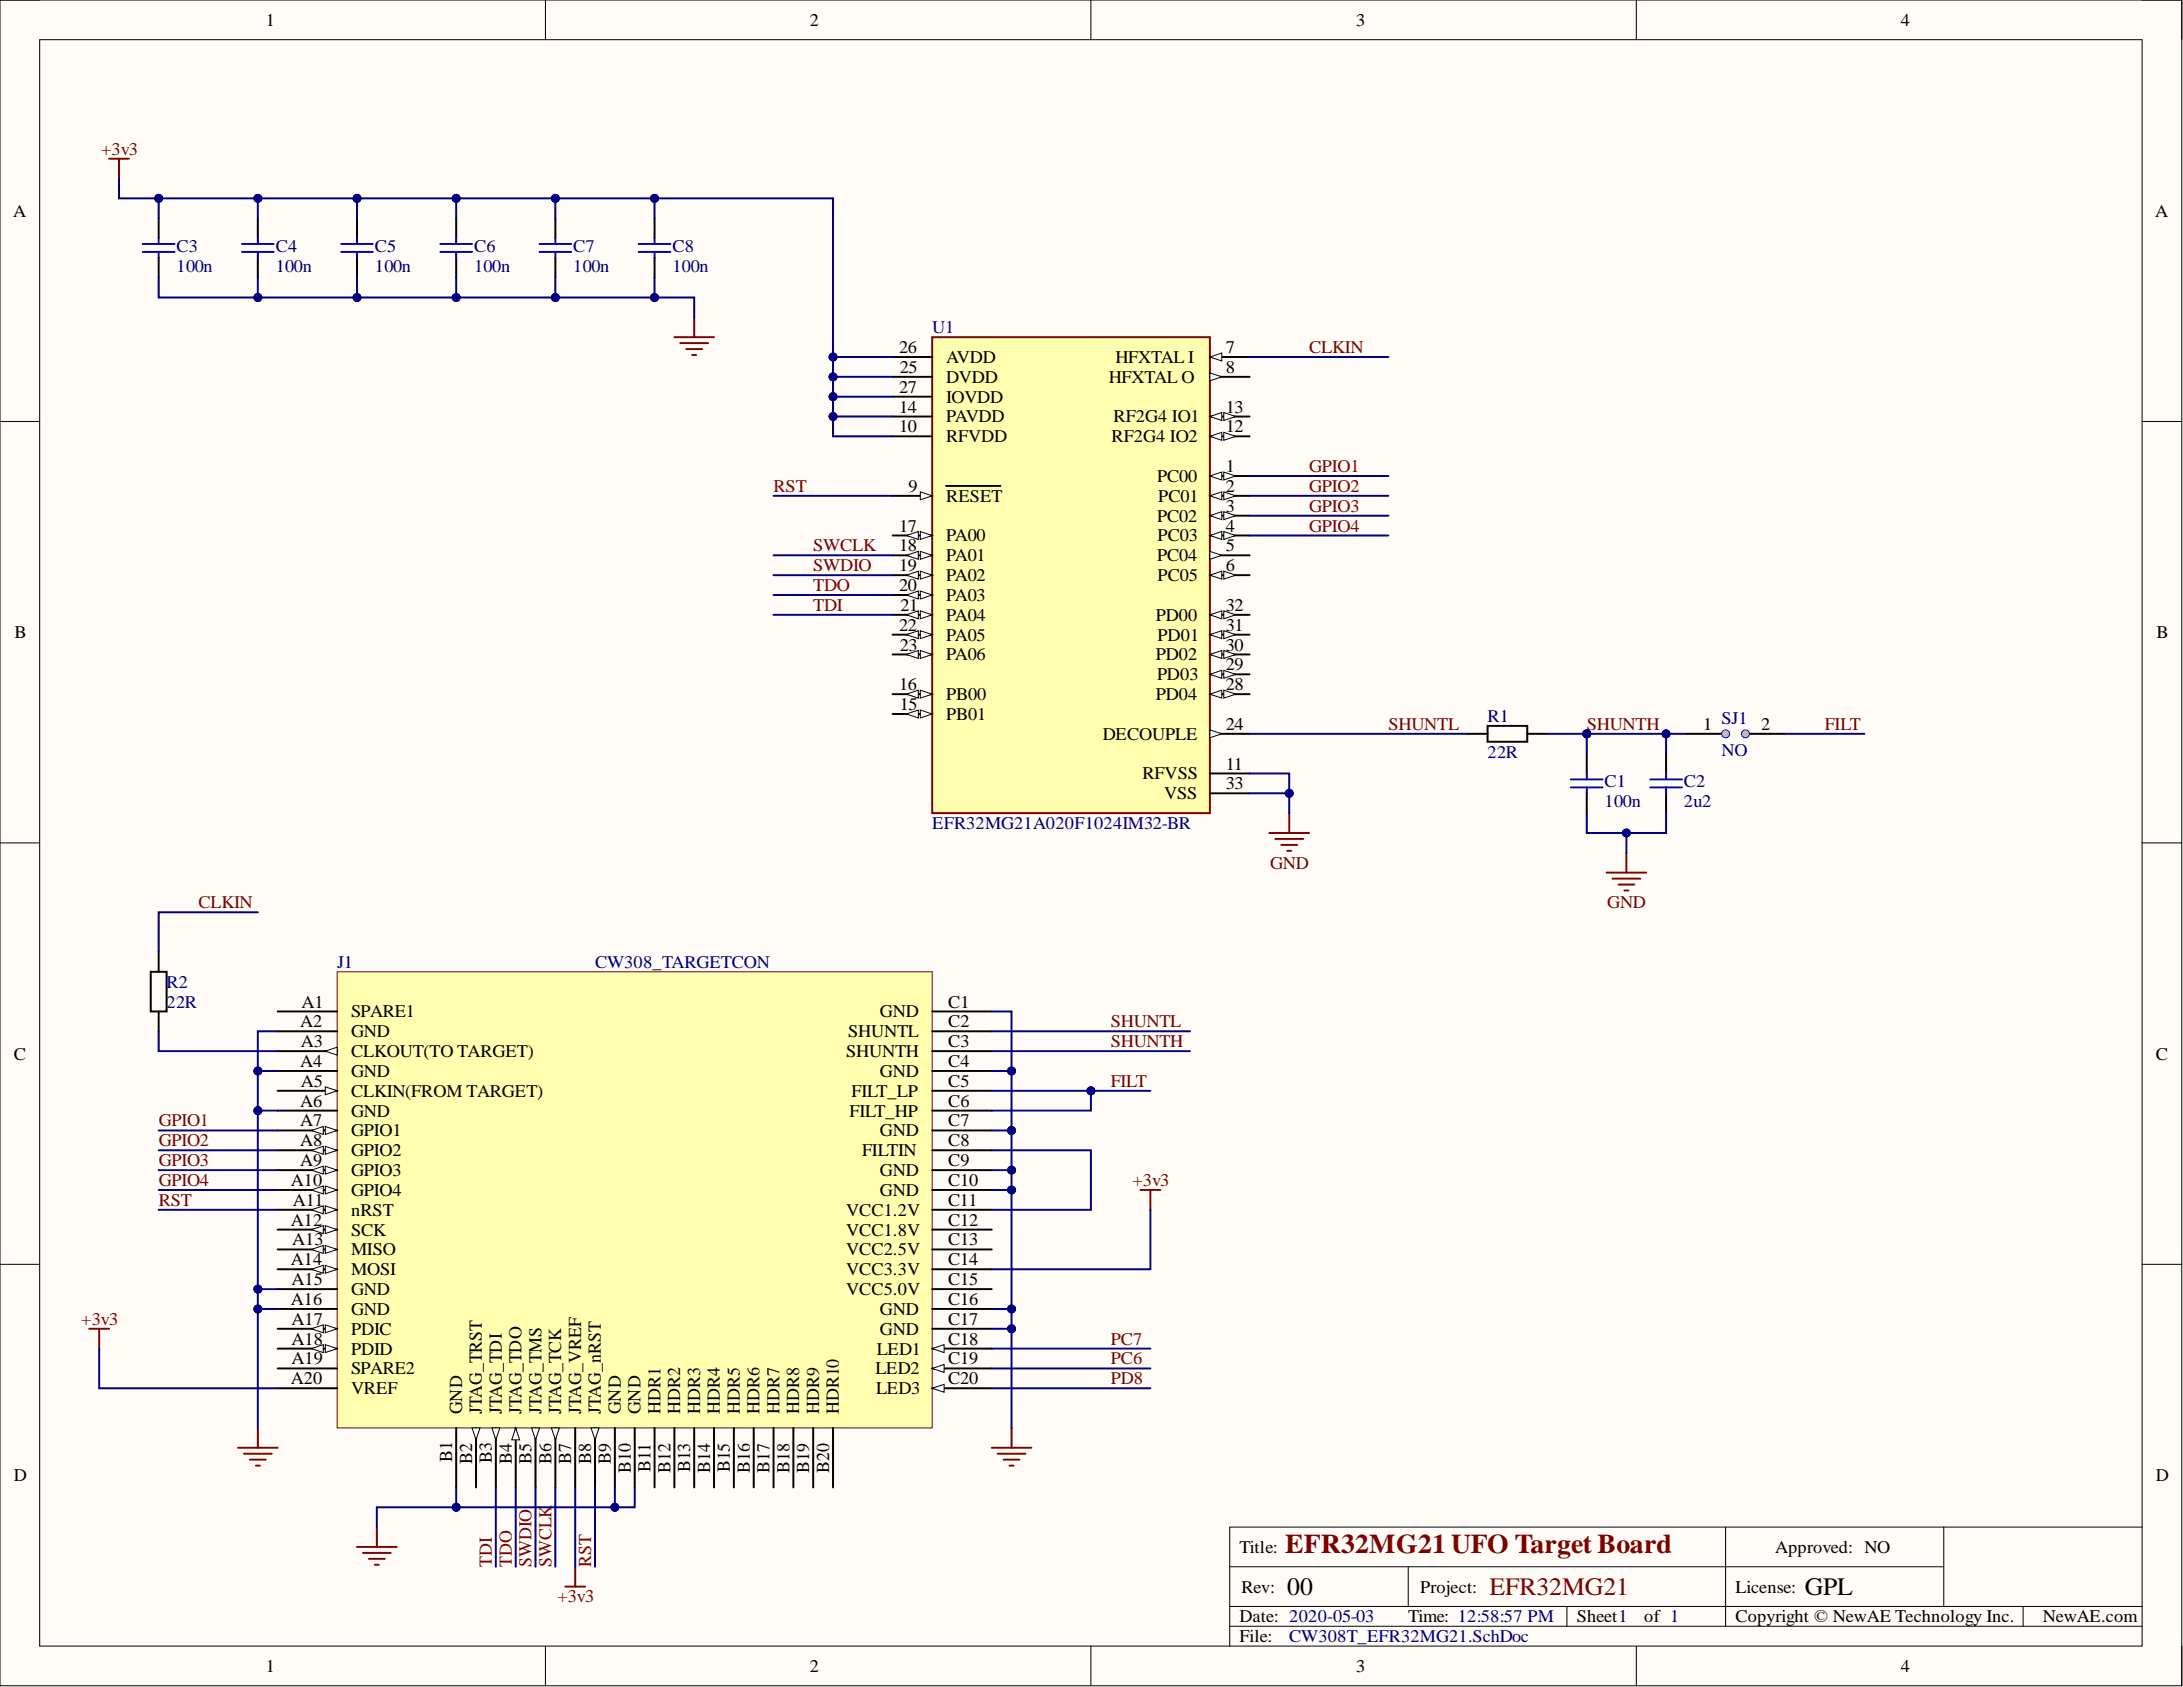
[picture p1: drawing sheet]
<svg xmlns="http://www.w3.org/2000/svg" width="279mm" height="216mm" viewBox="0 0 279 216" stroke-linecap="round" stroke-linejoin="round" font-family="sans-serif">
<defs><g id="words">
<text font-size="3.5" fill="#800000" x="164.5" y="198.7">EFR32MG21 UFO Target Board</text>
<g font-size="3.2">
<text x="164.8" y="204.2">00</text>
<text x="231" y="204.2">GPL</text>
</g>
<text font-size="3.2" fill="#800000" x="190.6" y="204.2">EFR32MG21</text>
<g font-size="2.3">
<text x="34" y="3.3">1</text>
<text x="103.7" y="3.3">2</text>
<text x="173.6" y="3.3">3</text>
<text x="243.3" y="3.3">4</text>
<text x="1.7" y="27.8">A</text>
<text x="275.9" y="27.8">A</text>
<text x="115.1" y="45.2">26</text>
<text x="115.2" y="47.7">25</text>
<text x="121.1" y="46.5">AVDD</text>
<text x="142.8" y="46.5">HFXTAL I</text>
<text x="156.9" y="45.2">7</text>
<text x="156.9" y="47.7">8</text>
<text x="115.1" y="50.3">27</text>
<text x="115.1" y="52.8">14</text>
<text x="121.1" y="49">DVDD</text>
<text x="121.1" y="51.5">IOVDD</text>
<text x="141.9" y="49">HFXTAL O</text>
<text x="156.9" y="52.8">13</text>
<text x="115.1" y="55.3">10</text>
<text x="121.1" y="54.1">PAVDD</text>
<text x="121.1" y="56.6">RFVDD</text>
<text x="142.2" y="56.6">RF2G4 IO2</text>
<text x="142.5" y="54.1">RF2G4 IO1</text>
<text x="156.9" y="55.3">12</text>
<text x="116.3" y="62.9">9</text>
<text x="121.1" y="64.2">RESET</text>
<text x="148.1" y="61.7">PC00</text>
<text x="148.3" y="64.2">PC01</text>
<text x="156.9" y="60.4">1</text>
<text x="156.9" y="62.9">2</text>
<text x="156.9" y="65.5">3</text>
<text x="115.1" y="68">17</text>
<text x="115.1" y="70.6">18</text>
<text x="121.1" y="69.3">PA00</text>
<text x="121.1" y="71.8">PA01</text>
<text x="148.1" y="66.8">PC02</text>
<text x="148.1" y="71.8">PC04</text>
<text x="148.2" y="69.3">PC03</text>
<text x="156.9" y="68">4</text>
<text x="156.9" y="70.6">5</text>
<text x="115.1" y="73.1">19</text>
<text x="115.1" y="75.6">20</text>
<text x="121.1" y="74.4">PA02</text>
<text x="121.1" y="76.9">PA03</text>
<text x="148.2" y="74.4">PC05</text>
<text x="156.9" y="73.1">6</text>
<text x="1.9" y="81.6">B</text>
<text x="115.1" y="80.7">22</text>
<text x="115.2" y="83.3">23</text>
<text x="115.3" y="78.2">21</text>
<text x="121.1" y="79.4">PA04</text>
<text x="121.1" y="82">PA05</text>
<text x="147.9" y="79.4">PD00</text>
<text x="148.2" y="82">PD01</text>
<text x="156.9" y="78.2">32</text>
<text x="156.9" y="80.7">31</text>
<text x="156.9" y="83.3">30</text>
<text x="276" y="81.6">B</text>
<text x="115.1" y="88.3">16</text>
<text x="121.1" y="89.6">PB00</text>
<text x="121.1" y="84.5">PA06</text>
<text x="147.9" y="84.5">PD02</text>
<text x="147.9" y="89.6">PD04</text>
<text x="148.1" y="87.1">PD03</text>
<text x="156.9" y="85.8">29</text>
<text x="156.9" y="88.3">28</text>
<text x="115.2" y="90.9">15</text>
<text x="121.1" y="92.1">PB01</text>
<text x="141.1" y="94.7">DECOUPLE</text>
<text x="156.9" y="93.4">24</text>
<text x="218" y="93.4">1</text>
<text x="225.4" y="93.4">2</text>
<text x="146.2" y="99.8">RFVSS</text>
<text x="156.9" y="98.5">11</text>
<text x="156.9" y="101">33</text>
<text x="149" y="102.3">VSS</text>
<text x="38.4" y="131.5">A2</text>
<text x="38.6" y="128.9">A1</text>
<text x="44.9" y="130.2">SPARE1</text>
<text x="112.6" y="130.2">GND</text>
<text x="121.3" y="128.9">C1</text>
<text x="121.3" y="131.5">C2</text>
<text x="1.8" y="135.6">C</text>
<text x="38.4" y="136.6">A4</text>
<text x="38.5" y="134">A3</text>
<text x="44.9" y="132.7">GND</text>
<text x="44.9" y="135.3">CLKOUT(TO TARGET)</text>
<text x="44.9" y="137.8">GND</text>
<text x="108.3" y="135.3">SHUNTH</text>
<text x="108.6" y="132.7">SHUNTL</text>
<text x="112.6" y="137.8">GND</text>
<text x="121.3" y="134">C3</text>
<text x="121.3" y="136.6">C4</text>
<text x="275.9" y="135.6">C</text>
<text x="38.4" y="141.6">A6</text>
<text x="38.5" y="139.1">A5</text>
<text x="44.9" y="140.4">CLKIN(FROM TARGET)</text>
<text x="44.9" y="142.9">GND</text>
<text x="108.7" y="142.9">FILT_HP</text>
<text x="109" y="140.4">FILT_LP</text>
<text x="121.3" y="139.1">C5</text>
<text x="121.3" y="141.6">C6</text>
<text x="38.4" y="144.2">A7</text>
<text x="38.4" y="146.7">A8</text>
<text x="38.4" y="149.2">A9</text>
<text x="44.9" y="145.4">GPIO1</text>
<text x="44.9" y="148">GPIO2</text>
<text x="110.3" y="148">FILTIN</text>
<text x="112.6" y="145.4">GND</text>
<text x="121.3" y="144.2">C7</text>
<text x="121.3" y="146.7">C8</text>
<text x="121.3" y="149.2">C9</text>
<text x="37.2" y="151.8">A10</text>
<text x="37.5" y="154.3">A11</text>
<text x="44.9" y="150.5">GPIO3</text>
<text x="44.9" y="153.1">GPIO4</text>
<text x="44.9" y="155.6">nRST</text>
<text x="108.3" y="155.6">VCC1.2V</text>
<text x="112.6" y="150.5">GND</text>
<text x="112.6" y="153.1">GND</text>
<text x="121.3" y="151.8">C10</text>
<text x="121.3" y="154.3">C11</text>
<text x="37.2" y="156.9">A12</text>
<text x="37.2" y="161.9">A14</text>
<text x="37.4" y="159.4">A13</text>
<text x="44.9" y="158.1">SCK</text>
<text x="44.9" y="160.7">MISO</text>
<text x="108.3" y="158.1">VCC1.8V</text>
<text x="108.3" y="160.7">VCC2.5V</text>
<text x="121.3" y="156.9">C12</text>
<text x="121.3" y="159.4">C13</text>
<text x="121.3" y="161.9">C14</text>
<text x="37.2" y="167">A16</text>
<text x="37.3" y="164.5">A15</text>
<text x="44.9" y="163.2">MOSI</text>
<text x="44.9" y="165.7">GND</text>
<text x="108.3" y="163.2">VCC3.3V</text>
<text x="108.3" y="165.7">VCC5.0V</text>
<text x="121.3" y="164.5">C15</text>
<text x="121.3" y="167">C16</text>
<text x="37.3" y="169.5">A17</text>
<text x="37.3" y="172.1">A18</text>
<text x="44.9" y="168.3">GND</text>
<text x="44.9" y="170.8">PDIC</text>
<text x="44.9" y="173.4">PDID</text>
<text x="112.2" y="173.4">LED1</text>
<text x="112.6" y="168.3">GND</text>
<text x="112.6" y="170.8">GND</text>
<text x="121.3" y="169.5">C17</text>
<text x="121.3" y="172.1">C18</text>
<text x="37.2" y="177.2">A20</text>
<text x="37.3" y="174.6">A19</text>
<text x="44.9" y="175.9">SPARE2</text>
<text x="44.9" y="178.4">VREF</text>
<text x="112" y="175.9">LED2</text>
<text x="112.1" y="178.4">LED3</text>
<text x="121.3" y="174.6">C19</text>
<text x="121.3" y="177.2">C20</text>
<text x="59.1" y="181" transform="rotate(-90 59.1 181)">GND</text>
<text x="61.7" y="181" transform="rotate(-90 61.7 181)">JTAG_TRST</text>
<text x="64.2" y="181" transform="rotate(-90 64.2 181)">JTAG_TDI</text>
<text x="66.8" y="181" transform="rotate(-90 66.8 181)">JTAG_TDO</text>
<text x="69.3" y="181" transform="rotate(-90 69.3 181)">JTAG_TMS</text>
<text x="71.8" y="181" transform="rotate(-90 71.8 181)">JTAG_TCK</text>
<text x="74.4" y="181" transform="rotate(-90 74.4 181)">JTAG_VREF</text>
<text x="76.9" y="181" transform="rotate(-90 76.9 181)">JTAG_nRST</text>
<text x="79.5" y="181" transform="rotate(-90 79.5 181)">GND</text>
<text x="82" y="181" transform="rotate(-90 82 181)">GND</text>
<text x="84.5" y="181" transform="rotate(-90 84.5 181)">HDR1</text>
<text x="87.1" y="181" transform="rotate(-90 87.1 181)">HDR2</text>
<text x="89.6" y="181" transform="rotate(-90 89.6 181)">HDR3</text>
<text x="92.2" y="181" transform="rotate(-90 92.2 181)">HDR4</text>
<text x="94.7" y="181" transform="rotate(-90 94.7 181)">HDR5</text>
<text x="97.2" y="181" transform="rotate(-90 97.2 181)">HDR6</text>
<text x="99.8" y="181" transform="rotate(-90 99.8 181)">HDR7</text>
<text x="102.3" y="181" transform="rotate(-90 102.3 181)">HDR8</text>
<text x="104.8" y="181" transform="rotate(-90 104.8 181)">HDR9</text>
<text x="107.4" y="181" transform="rotate(-90 107.4 181)">HDR10</text>
<text x="1.8" y="189.5">D</text>
<text x="57.9" y="187.1" transform="rotate(-90 57.9 187.1)">B1</text>
<text x="60.4" y="187.3" transform="rotate(-90 60.4 187.3)">B2</text>
<text x="63" y="187.2" transform="rotate(-90 63 187.2)">B3</text>
<text x="65.5" y="187.4" transform="rotate(-90 65.5 187.4)">B4</text>
<text x="68" y="187.3" transform="rotate(-90 68 187.3)">B5</text>
<text x="70.6" y="187.4" transform="rotate(-90 70.6 187.4)">B6</text>
<text x="73.1" y="187.3" transform="rotate(-90 73.1 187.3)">B7</text>
<text x="75.6" y="187.3" transform="rotate(-90 75.6 187.3)">B8</text>
<text x="78.2" y="187.3" transform="rotate(-90 78.2 187.3)">B9</text>
<text x="80.7" y="188.5" transform="rotate(-90 80.7 188.5)">B10</text>
<text x="83.3" y="188.3" transform="rotate(-90 83.3 188.3)">B11</text>
<text x="85.8" y="188.5" transform="rotate(-90 85.8 188.5)">B12</text>
<text x="88.3" y="188.4" transform="rotate(-90 88.3 188.4)">B13</text>
<text x="90.9" y="188.5" transform="rotate(-90 90.9 188.5)">B14</text>
<text x="93.4" y="188.4" transform="rotate(-90 93.4 188.4)">B15</text>
<text x="96" y="188.5" transform="rotate(-90 96 188.5)">B16</text>
<text x="98.5" y="188.5" transform="rotate(-90 98.5 188.5)">B17</text>
<text x="101" y="188.5" transform="rotate(-90 101 188.5)">B18</text>
<text x="103.6" y="188.5" transform="rotate(-90 103.6 188.5)">B19</text>
<text x="106.1" y="188.5" transform="rotate(-90 106.1 188.5)">B20</text>
<text x="275.9" y="189.5">D</text>
<text x="158.7" y="198.7">Title:</text>
<text x="158.9" y="203.8">Rev:</text>
<text x="181.8" y="203.8">Project:</text>
<text x="222.1" y="203.8">License:</text>
<text x="227.2" y="198.7">Approved: NO</text>
<text x="158.7" y="207.6">Date: 2020-05-03</text>
<text x="180.2" y="207.6">Time: 12:58:57 PM</text>
<text x="201.8" y="207.6">Sheet1</text>
<text x="210.4" y="207.6">of 1</text>
<text x="222.1" y="207.6">Copyright © NewAE Technology Inc.</text>
<text x="261.5" y="207.6">NewAE.com</text>
<text x="34" y="214">1</text>
<text x="103.7" y="214">2</text>
<text x="158.7" y="210.2">File:</text>
<text x="173.6" y="214">3</text>
<text x="243.3" y="214">4</text>
</g>
<g font-size="2.3" fill="#800000">
<text x="12.9" y="19.8">+3v3</text>
<text x="167.5" y="45.2">CLKIN</text>
<text x="99" y="62.9">RST</text>
<text x="167.5" y="60.4">GPIO1</text>
<text x="167.5" y="62.9">GPIO2</text>
<text x="167.5" y="65.5">GPIO3</text>
<text x="104.1" y="70.6">SWCLK</text>
<text x="167.5" y="68">GPIO4</text>
<text x="104.1" y="73.1">SWDIO</text>
<text x="104.1" y="75.6">TDO</text>
<text x="104.1" y="78.2">TDI</text>
<text x="177.7" y="93.4">SHUNTL</text>
<text x="203.1" y="93.4">SHUNTH</text>
<text x="233.5" y="93.4">FILT</text>
<text x="162.6" y="111.2">GND</text>
<text x="25.4" y="116.2">CLKIN</text>
<text x="205.7" y="116.2">GND</text>
<text x="142.2" y="131.5">SHUNTL</text>
<text x="142.2" y="134">SHUNTH</text>
<text x="142.2" y="139.1">FILT</text>
<text x="20.3" y="144.2">GPIO1</text>
<text x="20.3" y="146.7">GPIO2</text>
<text x="20.3" y="149.2">GPIO3</text>
<text x="20.3" y="151.8">GPIO4</text>
<text x="20.3" y="154.3">RST</text>
<text x="145" y="151.8">+3v3</text>
<text x="10.4" y="169.5">+3v3</text>
<text x="142.2" y="172.1">PC7</text>
<text x="142.2" y="177.2">PD8</text>
<text x="142.2" y="174.6">PC6</text>
<text x="63" y="200.5" transform="rotate(-90 63 200.5)">TDI</text>
<text x="65.5" y="200.5" transform="rotate(-90 65.5 200.5)">TDO</text>
<text x="68" y="200.5" transform="rotate(-90 68 200.5)">SWDIO</text>
<text x="70.6" y="200.5" transform="rotate(-90 70.6 200.5)">SWCLK</text>
<text x="75.6" y="200.5" transform="rotate(-90 75.6 200.5)">RST</text>
<text x="71.3" y="205.1">+3v3</text>
</g>
<g font-size="2.3" fill="#000080">
<text x="22.6" y="32.2">C3</text>
<text x="22.6" y="34.8">100n</text>
<text x="35.3" y="32.2">C4</text>
<text x="35.3" y="34.8">100n</text>
<text x="48" y="32.2">C5</text>
<text x="48" y="34.8">100n</text>
<text x="60.7" y="32.2">C6</text>
<text x="60.7" y="34.8">100n</text>
<text x="73.4" y="32.2">C7</text>
<text x="73.4" y="34.8">100n</text>
<text x="86.1" y="32.2">C8</text>
<text x="86.1" y="34.8">100n</text>
<text x="119.3" y="42.6">U1</text>
<text x="190.4" y="92.4">R1</text>
<text x="220.3" y="92.6">SJ1</text>
<text x="190.4" y="97">22R</text>
<text x="205.4" y="100.8">C1</text>
<text x="215.5" y="100.8">C2</text>
<text x="220.3" y="96.7">NO</text>
<text x="119.3" y="106.1">EFR32MG21A020F1024IM32-BR</text>
<text x="205.4" y="103.3">100n</text>
<text x="215.5" y="103.3">2u2</text>
<text x="43.2" y="123.9">J1</text>
<text x="76.2" y="123.9">CW308_TARGETCON</text>
<text x="21.3" y="126.4">R2</text>
<text x="21.3" y="128.9">22R</text>
<text x="165" y="210.2">CW308T_EFR32MG21.SchDoc</text>
</g>
</g></defs>
<path d="M0 0h279.2v215.7h-279.2z" fill-rule="evenodd" fill="#fffcf8"/>
<path d="M0 0h279.2v215.7h-279.2z" fill="none" stroke="#000" stroke-width=".13"/>
<path d="M5.1 5.1h269.1v205.6h-269.1z" fill-rule="evenodd" fill="#fffcf8"/>
<g fill="none" stroke="#000" stroke-width=".13">
<path d="M0 0h5.1M5.1 5.1h269.1v205.6h-269.1zM69.8 0v5.1M139.6 0v5.1M209.4 0v5.1M274.2 0h5v5.1M0 53.9h5.1M274.2 53.9h5M0 107.9h5.1M274.2 107.9h5M0 161.8h5.1M274.2 161.8h5"/>
<path d="M220.9 195.4v12.7M248.8 195.4v10.2M274.2 195.4h-116.8v15.3M69.8 210.7v5M139.6 210.7v5M157.4 200.5h91.4M157.4 208.1h116.8M157.4 205.6h116.8M180.2 200.5v5.1M200.5 205.6v2.5M209.4 210.7v5M258.9 205.6v2.5"/>
<path d="M279.2 210.7v5"/>
</g>
<path d="M187.9 93.9h2.5M190.4 92.9h5.1v2h-5.1zM195.5 93.9h2.5M203.1 96.5v2.5M213.2 96.5v2.5M203.1 101.5v2.6M213.2 101.5v2.6" fill="none" stroke="#000" stroke-width=".25"/>
<path d="M201.1 99.8h4M203.1 99v.8M211.2 99.8h4.1M213.2 99v.8M201.1 100.8h4M203.1 100.8v.7M211.2 100.8h4.1M213.2 100.8v.7" fill="none" stroke="#00f" stroke-width=".25"/>
<circle cx="203.1" cy="93.9" r=".51" fill="#000080"/>
<circle cx="203.1" cy="93.9" r=".51" fill="none" stroke="#000080" stroke-width=".13"/>
<path d="M205.6 111.7h5.1M206.4 112.4h3.5M207.1 113.2h2.1M207.9 114h.5M208.2 109.1v2.6" fill="none" stroke="#800000" stroke-width=".25"/>
<path d="M215.8 93.9h5.1M223.4 93.9h5.1" fill="none" stroke="#000" stroke-width=".25"/>
<circle cx="220.9" cy="93.9" r=".51" fill="#c0c0c0"/>
<circle cx="220.9" cy="93.9" r=".51" fill="none" stroke="#00f" stroke-width=".13"/>
<circle cx="223.4" cy="93.9" r=".51" fill="#c0c0c0"/>
<circle cx="223.4" cy="93.9" r=".51" fill="none" stroke="#00f" stroke-width=".13"/>
<path d="M43.2 124.4h76.1v58.3h-76.1z" fill-rule="evenodd" fill="#ffffb0"/>
<path d="M43.2 124.4h76.1v58.3h-76.1z" fill="none" stroke="#800000" stroke-width=".13"/>
<path d="M35.5 129.4h7.7M35.5 132h7.7M35.5 134.5h7.7" fill="none" stroke="#000" stroke-width=".25"/>
<path d="M41.6 134.5l1.6-.5v1z" fill="#f8fcff"/>
<path d="M41.6 134.5l1.6-.5v1z" fill="none" stroke="#000" stroke-width=".13"/>
<path d="M35.5 137.1h7.7M35.5 139.6h7.7" fill="none" stroke="#000" stroke-width=".25"/>
<path d="M41.6 139.1l1.6 .5-1.6 .5z" fill="#f8fcff"/>
<path d="M41.6 139.1l1.6 .5-1.6 .5z" fill="none" stroke="#000" stroke-width=".13"/>
<path d="M35.5 142.1h7.7M35.5 144.7h7.7" fill="none" stroke="#000" stroke-width=".25"/>
<path d="M41.6 144.2l1.6 .5-1.6 .5z" fill="#f8fcff"/>
<path d="M41.6 144.2l1.6 .5-1.6 .5z" fill="none" stroke="#000" stroke-width=".13"/>
<path d="M39.9 144.7l1.5-.5v1z" fill="#f8fcff"/>
<path d="M39.9 144.7l1.5-.5v1z" fill="none" stroke="#000" stroke-width=".13"/>
<path d="M35.5 147.2h7.7" fill="none" stroke="#000" stroke-width=".25"/>
<path d="M41.6 146.7l1.6 .5-1.6 .5z" fill="#f8fcff"/>
<path d="M41.6 146.7l1.6 .5-1.6 .5z" fill="none" stroke="#000" stroke-width=".13"/>
<path d="M39.9 147.2l1.5-.5v1z" fill="#f8fcff"/>
<path d="M39.9 147.2l1.5-.5v1z" fill="none" stroke="#000" stroke-width=".13"/>
<path d="M35.5 149.8h7.7" fill="none" stroke="#000" stroke-width=".25"/>
<path d="M41.6 149.2l1.6 .6-1.6 .5z" fill="#f8fcff"/>
<path d="M41.6 149.2l1.6 .6-1.6 .5z" fill="none" stroke="#000" stroke-width=".13"/>
<path d="M39.9 149.8l1.5-.6v1.1z" fill="#f8fcff"/>
<path d="M39.9 149.8l1.5-.6v1.1z" fill="none" stroke="#000" stroke-width=".13"/>
<path d="M35.5 152.3h7.7" fill="none" stroke="#000" stroke-width=".25"/>
<path d="M41.6 151.8l1.6 .5-1.6 .5z" fill="#f8fcff"/>
<path d="M41.6 151.8l1.6 .5-1.6 .5z" fill="none" stroke="#000" stroke-width=".13"/>
<path d="M39.9 152.3l1.5-.5v1z" fill="#f8fcff"/>
<path d="M39.9 152.3l1.5-.5v1z" fill="none" stroke="#000" stroke-width=".13"/>
<path d="M35.5 154.8h7.7" fill="none" stroke="#000" stroke-width=".25"/>
<path d="M41.6 154.3l1.6 .5-1.6 .5z" fill="#f8fcff"/>
<path d="M41.6 154.3l1.6 .5-1.6 .5z" fill="none" stroke="#000" stroke-width=".13"/>
<path d="M39.9 154.8l1.5-.5v1z" fill="#f8fcff"/>
<path d="M39.9 154.8l1.5-.5v1z" fill="none" stroke="#000" stroke-width=".13"/>
<path d="M35.5 157.4h7.7" fill="none" stroke="#000" stroke-width=".25"/>
<path d="M41.6 156.9l1.6 .5-1.6 .5z" fill="#f8fcff"/>
<path d="M41.6 156.9l1.6 .5-1.6 .5z" fill="none" stroke="#000" stroke-width=".13"/>
<path d="M39.9 157.4l1.5-.5v1z" fill="#f8fcff"/>
<path d="M39.9 157.4l1.5-.5v1z" fill="none" stroke="#000" stroke-width=".13"/>
<path d="M35.5 159.9h7.7" fill="none" stroke="#000" stroke-width=".25"/>
<path d="M41.6 159.4l1.6 .5-1.6 .5z" fill="#f8fcff"/>
<path d="M41.6 159.4l1.6 .5-1.6 .5z" fill="none" stroke="#000" stroke-width=".13"/>
<path d="M39.9 159.9l1.5-.5v1z" fill="#f8fcff"/>
<path d="M39.9 159.9l1.5-.5v1z" fill="none" stroke="#000" stroke-width=".13"/>
<path d="M35.5 162.4h7.7" fill="none" stroke="#000" stroke-width=".25"/>
<path d="M41.6 161.9l1.6 .5-1.6 .5z" fill="#f8fcff"/>
<path d="M41.6 161.9l1.6 .5-1.6 .5z" fill="none" stroke="#000" stroke-width=".13"/>
<path d="M39.9 162.4l1.5-.5v1z" fill="#f8fcff"/>
<path d="M39.9 162.4l1.5-.5v1z" fill="none" stroke="#000" stroke-width=".13"/>
<path d="M35.5 165h7.7M35.5 167.5h7.7M35.5 170.1h7.7" fill="none" stroke="#000" stroke-width=".25"/>
<path d="M41.6 169.5l1.6 .6-1.6 .5z" fill="#f8fcff"/>
<path d="M41.6 169.5l1.6 .6-1.6 .5z" fill="none" stroke="#000" stroke-width=".13"/>
<path d="M39.9 170.1l1.5-.6v1.1z" fill="#f8fcff"/>
<path d="M39.9 170.1l1.5-.6v1.1z" fill="none" stroke="#000" stroke-width=".13"/>
<path d="M35.5 172.6h7.7" fill="none" stroke="#000" stroke-width=".25"/>
<path d="M41.6 172.1l1.6 .5-1.6 .5z" fill="#f8fcff"/>
<path d="M41.6 172.1l1.6 .5-1.6 .5z" fill="none" stroke="#000" stroke-width=".13"/>
<path d="M39.9 172.6l1.5-.5v1z" fill="#f8fcff"/>
<path d="M39.9 172.6l1.5-.5v1z" fill="none" stroke="#000" stroke-width=".13"/>
<path d="M35.5 175.1h7.7M35.5 177.7h7.7M58.4 182.7v7.7M60.9 182.7v7.7" fill="none" stroke="#000" stroke-width=".25"/>
<path d="M60.4 182.7h1l-.5 1.6z" fill="#f8fcff"/>
<path d="M60.4 182.7h1l-.5 1.6z" fill="none" stroke="#000" stroke-width=".13"/>
<path d="M63.5 182.7v7.7" fill="none" stroke="#000" stroke-width=".25"/>
<path d="M63 182.7h1l-.5 1.6z" fill="#f8fcff"/>
<path d="M63 182.7h1l-.5 1.6z" fill="none" stroke="#000" stroke-width=".13"/>
<path d="M66 182.7v7.7" fill="none" stroke="#000" stroke-width=".25"/>
<path d="M66 182.7l.5 1.6h-1z" fill="#f8fcff"/>
<path d="M66 182.7l.5 1.6h-1z" fill="none" stroke="#000" stroke-width=".13"/>
<path d="M68.5 182.7v7.7" fill="none" stroke="#000" stroke-width=".25"/>
<path d="M68 182.7h1l-.5 1.6z" fill="#f8fcff"/>
<path d="M68 182.7h1l-.5 1.6z" fill="none" stroke="#000" stroke-width=".13"/>
<path d="M71.1 182.7v7.7" fill="none" stroke="#000" stroke-width=".25"/>
<path d="M70.6 182.7h1l-.5 1.6z" fill="#f8fcff"/>
<path d="M70.6 182.7h1l-.5 1.6z" fill="none" stroke="#000" stroke-width=".13"/>
<path d="M73.6 182.7v7.7M76.2 182.7v7.7" fill="none" stroke="#000" stroke-width=".25"/>
<path d="M75.6 182.7h1.1l-.5 1.6z" fill="#f8fcff"/>
<path d="M75.6 182.7h1.1l-.5 1.6z" fill="none" stroke="#000" stroke-width=".13"/>
<g fill="none" stroke="#000" stroke-width=".25">
<path d="M119.3 129.4h7.6M119.3 132h7.6M119.3 134.5h7.6M119.3 137.1h7.6M119.3 139.6h7.6M119.3 142.1h7.6M119.3 144.7h7.6M119.3 147.2h7.6M119.3 149.8h7.6M119.3 152.3h7.6M119.3 154.8h7.6M119.3 157.4h7.6"/>
<path d="M119.3 159.9h7.6M119.3 162.4h7.6M119.3 165h7.6M119.3 167.5h7.6M119.3 170.1h7.6M119.3 172.6h7.6M78.7 182.7v7.7M81.2 182.7v7.7M83.8 182.7v7.7M86.3 182.7v7.7M88.9 182.7v7.7M91.4 182.7v7.7"/>
<path d="M93.9 182.7v7.7M96.5 182.7v7.7M99 182.7v7.7M101.5 182.7v7.7M104.1 182.7v7.7M106.6 182.7v7.7"/>
</g>
<path d="M119.3 172.6l1.5-.5v1z" fill="#f8fcff"/>
<path d="M119.3 172.6l1.5-.5v1z" fill="none" stroke="#000" stroke-width=".13"/>
<path d="M119.3 175.1h7.6" fill="none" stroke="#000" stroke-width=".25"/>
<path d="M119.3 175.1l1.5-.5v1z" fill="#f8fcff"/>
<path d="M119.3 175.1l1.5-.5v1z" fill="none" stroke="#000" stroke-width=".13"/>
<path d="M119.3 177.7h7.6" fill="none" stroke="#000" stroke-width=".25"/>
<path d="M119.3 177.7l1.5-.5v1z" fill="#f8fcff"/>
<path d="M119.3 177.7l1.5-.5v1z" fill="none" stroke="#000" stroke-width=".13"/>
<g fill="none" stroke="#800000" stroke-width=".25">
<path d="M14 20.3h2.5M15.2 20.3v2.5M86.3 43.2h5.1M87.1 43.9h3.5M87.8 44.7h2.1M88.6 45.4h.5M88.9 40.6v2.6M146 152.3h2.5M147.2 152.3v2.5M11.4 170.1h2.6M12.7 170.1v2.5M30.5 185.3h5"/>
<path d="M31.2 186h3.6M32 186.8h2M32.7 187.6h.6M33 182.7v2.6M45.7 198h5.1M46.5 198.7h3.5M47.2 199.5h2M48.2 195.4v2.6M126.9 185.3h5.1M127.7 186h3.5M128.5 186.8h2M129.2 187.6h.5"/>
<path d="M129.5 182.7v2.6M48 200.3h.5M72.3 203.1h2.6M73.6 200.5v2.6"/>
</g>
<g fill="none" stroke="#000" stroke-width=".25">
<path d="M20.3 27.9v2.6M20.3 33v2.5M33 27.9v2.6M33 33v2.5M45.7 27.9v2.6M45.7 33v2.5M58.4 27.9v2.6M58.4 33v2.5M71.1 27.9v2.6M71.1 33v2.5M83.8 27.9v2.6M83.8 33v2.5"/>
<path d="M19.3 124.4h2v5h-2zM20.3 121.8v2.6M20.3 129.4v2.6"/>
</g>
<g fill="none" stroke="#00f" stroke-width=".25">
<path d="M18.3 32.2h4M18.3 31.2h4M20.3 30.5v.7M20.3 32.2v.8M31 32.2h4M31 31.2h4M33 30.5v.7M33 32.2v.8M43.7 32.2h4M43.7 31.2h4M45.7 30.5v.7M45.7 32.2v.8"/>
<path d="M56.4 32.2h4M56.4 31.2h4M58.4 30.5v.7M58.4 32.2v.8M69 32.2h4.1M69 31.2h4.1M71.1 30.5v.7M71.1 32.2v.8M81.7 32.2h4.1M81.7 31.2h4.1M83.8 30.5v.7M83.8 32.2v.8"/>
</g>
<path d="M119.3 43.2h35.6v60.9h-35.6z" fill-rule="evenodd" fill="#ffffb0"/>
<path d="M119.3 43.2h35.6v60.9h-35.6z" fill="none" stroke="#800000" stroke-width=".25"/>
<path d="M114.2 45.7h5.1M114.2 48.2h5.1M114.2 50.8h5.1M114.2 53.3h5.1M114.2 55.8h5.1M154.9 60.9h5" fill="none" stroke="#000" stroke-width=".25"/>
<path d="M154.9 60.9l1.5-.5v1z" fill="#f8fcff"/>
<path d="M154.9 60.9l1.5-.5v1z" fill="none" stroke="#000" stroke-width=".13"/>
<path d="M156.6 60.4l1.6 .5-1.6 .5z" fill="#f8fcff"/>
<path d="M156.6 60.4l1.6 .5-1.6 .5z" fill="none" stroke="#000" stroke-width=".13"/>
<path d="M154.9 63.5h5" fill="none" stroke="#000" stroke-width=".25"/>
<path d="M154.9 63.5l1.5-.6v1.1z" fill="#f8fcff"/>
<path d="M154.9 63.5l1.5-.6v1.1z" fill="none" stroke="#000" stroke-width=".13"/>
<path d="M156.6 62.9l1.6 .6-1.6 .5z" fill="#f8fcff"/>
<path d="M156.6 62.9l1.6 .6-1.6 .5z" fill="none" stroke="#000" stroke-width=".13"/>
<path d="M154.9 66h5" fill="none" stroke="#000" stroke-width=".25"/>
<path d="M154.9 66l1.5-.5v1z" fill="#f8fcff"/>
<path d="M154.9 66l1.5-.5v1z" fill="none" stroke="#000" stroke-width=".13"/>
<path d="M156.6 65.5l1.6 .5-1.6 .5z" fill="#f8fcff"/>
<path d="M156.6 65.5l1.6 .5-1.6 .5z" fill="none" stroke="#000" stroke-width=".13"/>
<path d="M154.9 68.5h5" fill="none" stroke="#000" stroke-width=".25"/>
<path d="M154.9 68.5l1.5-.5v1z" fill="#f8fcff"/>
<path d="M154.9 68.5l1.5-.5v1z" fill="none" stroke="#000" stroke-width=".13"/>
<path d="M156.6 68l1.6 .5-1.6 .5z" fill="#f8fcff"/>
<path d="M156.6 68l1.6 .5-1.6 .5z" fill="none" stroke="#000" stroke-width=".13"/>
<path d="M154.9 71.1h5" fill="none" stroke="#000" stroke-width=".25"/>
<path d="M154.9 70.6l1.5 .5-1.5 .5z" fill="#f8fcff"/>
<path d="M154.9 70.6l1.5 .5-1.5 .5z" fill="none" stroke="#000" stroke-width=".13"/>
<path d="M154.9 73.6h5" fill="none" stroke="#000" stroke-width=".25"/>
<path d="M154.9 73.6l1.5-.5v1z" fill="#f8fcff"/>
<path d="M154.9 73.6l1.5-.5v1z" fill="none" stroke="#000" stroke-width=".13"/>
<path d="M156.6 73.1l1.6 .5-1.6 .5z" fill="#f8fcff"/>
<path d="M156.6 73.1l1.6 .5-1.6 .5z" fill="none" stroke="#000" stroke-width=".13"/>
<path d="M154.9 45.7h5" fill="none" stroke="#000" stroke-width=".25"/>
<path d="M154.9 45.7l1.5-.5v1z" fill="#f8fcff"/>
<path d="M154.9 45.7l1.5-.5v1z" fill="none" stroke="#000" stroke-width=".13"/>
<path d="M154.9 48.2h5" fill="none" stroke="#000" stroke-width=".25"/>
<path d="M154.9 47.7l1.5 .5-1.5 .5z" fill="#f8fcff"/>
<path d="M154.9 47.7l1.5 .5-1.5 .5z" fill="none" stroke="#000" stroke-width=".13"/>
<path d="M154.9 53.3h5" fill="none" stroke="#000" stroke-width=".25"/>
<path d="M154.9 53.3l1.5-.5v1z" fill="#f8fcff"/>
<path d="M154.9 53.3l1.5-.5v1z" fill="none" stroke="#000" stroke-width=".13"/>
<path d="M156.6 52.8l1.6 .5-1.6 .5z" fill="#f8fcff"/>
<path d="M156.6 52.8l1.6 .5-1.6 .5z" fill="none" stroke="#000" stroke-width=".13"/>
<path d="M154.9 55.8h5" fill="none" stroke="#000" stroke-width=".25"/>
<path d="M154.9 55.8l1.5-.5v1z" fill="#f8fcff"/>
<path d="M154.9 55.8l1.5-.5v1z" fill="none" stroke="#000" stroke-width=".13"/>
<path d="M156.6 55.3l1.6 .5-1.6 .5z" fill="#f8fcff"/>
<path d="M156.6 55.3l1.6 .5-1.6 .5z" fill="none" stroke="#000" stroke-width=".13"/>
<path d="M114.2 88.8h5.1" fill="none" stroke="#000" stroke-width=".25"/>
<path d="M117.8 88.3l1.5 .5-1.5 .5z" fill="#f8fcff"/>
<path d="M117.8 88.3l1.5 .5-1.5 .5z" fill="none" stroke="#000" stroke-width=".13"/>
<path d="M116 88.8l1.5-.5v1z" fill="#f8fcff"/>
<path d="M116 88.8l1.5-.5v1z" fill="none" stroke="#000" stroke-width=".13"/>
<path d="M114.2 91.4h5.1" fill="none" stroke="#000" stroke-width=".25"/>
<path d="M117.8 90.9l1.5 .5-1.5 .5z" fill="#f8fcff"/>
<path d="M117.8 90.9l1.5 .5-1.5 .5z" fill="none" stroke="#000" stroke-width=".13"/>
<path d="M116 91.4l1.5-.5v1z" fill="#f8fcff"/>
<path d="M116 91.4l1.5-.5v1z" fill="none" stroke="#000" stroke-width=".13"/>
<path d="M114.2 63.5h5.1" fill="none" stroke="#000" stroke-width=".25"/>
<path d="M117.8 62.9l1.5 .6-1.5 .5z" fill="#f8fcff"/>
<path d="M117.8 62.9l1.5 .6-1.5 .5z" fill="none" stroke="#000" stroke-width=".13"/>
<path d="M121.1 62.2h6.9M154.9 93.9h5" fill="none" stroke="#000" stroke-width=".25"/>
<path d="M154.9 93.4l1.5 .5-1.5 .5z" fill="#f8fcff"/>
<path d="M154.9 93.4l1.5 .5-1.5 .5z" fill="none" stroke="#000" stroke-width=".13"/>
<path d="M114.2 68.5h5.1" fill="none" stroke="#000" stroke-width=".25"/>
<path d="M117.8 68l1.5 .5-1.5 .5z" fill="#f8fcff"/>
<path d="M117.8 68l1.5 .5-1.5 .5z" fill="none" stroke="#000" stroke-width=".13"/>
<path d="M116 68.5l1.5-.5v1z" fill="#f8fcff"/>
<path d="M116 68.5l1.5-.5v1z" fill="none" stroke="#000" stroke-width=".13"/>
<path d="M114.2 71.1h5.1" fill="none" stroke="#000" stroke-width=".25"/>
<path d="M117.8 70.6l1.5 .5-1.5 .5z" fill="#f8fcff"/>
<path d="M117.8 70.6l1.5 .5-1.5 .5z" fill="none" stroke="#000" stroke-width=".13"/>
<path d="M116 71.1l1.5-.5v1z" fill="#f8fcff"/>
<path d="M116 71.1l1.5-.5v1z" fill="none" stroke="#000" stroke-width=".13"/>
<path d="M114.2 73.6h5.1" fill="none" stroke="#000" stroke-width=".25"/>
<path d="M117.8 73.1l1.5 .5-1.5 .5z" fill="#f8fcff"/>
<path d="M117.8 73.1l1.5 .5-1.5 .5z" fill="none" stroke="#000" stroke-width=".13"/>
<path d="M116 73.6l1.5-.5v1z" fill="#f8fcff"/>
<path d="M116 73.6l1.5-.5v1z" fill="none" stroke="#000" stroke-width=".13"/>
<path d="M114.2 76.1h5.1" fill="none" stroke="#000" stroke-width=".25"/>
<path d="M117.8 75.6l1.5 .5-1.5 .6z" fill="#f8fcff"/>
<path d="M117.8 75.6l1.5 .5-1.5 .6z" fill="none" stroke="#000" stroke-width=".13"/>
<path d="M116 76.1l1.5-.5v1.1z" fill="#f8fcff"/>
<path d="M116 76.1l1.5-.5v1.1z" fill="none" stroke="#000" stroke-width=".13"/>
<path d="M114.2 78.7h5.1" fill="none" stroke="#000" stroke-width=".25"/>
<path d="M117.8 78.2l1.5 .5-1.5 .5z" fill="#f8fcff"/>
<path d="M117.8 78.2l1.5 .5-1.5 .5z" fill="none" stroke="#000" stroke-width=".13"/>
<path d="M116 78.7l1.5-.5v1z" fill="#f8fcff"/>
<path d="M116 78.7l1.5-.5v1z" fill="none" stroke="#000" stroke-width=".13"/>
<path d="M114.2 81.2h5.1" fill="none" stroke="#000" stroke-width=".25"/>
<path d="M117.8 80.7l1.5 .5-1.5 .5z" fill="#f8fcff"/>
<path d="M117.8 80.7l1.5 .5-1.5 .5z" fill="none" stroke="#000" stroke-width=".13"/>
<path d="M116 81.2l1.5-.5v1z" fill="#f8fcff"/>
<path d="M116 81.2l1.5-.5v1z" fill="none" stroke="#000" stroke-width=".13"/>
<path d="M114.2 83.8h5.1" fill="none" stroke="#000" stroke-width=".25"/>
<path d="M117.8 83.3l1.5 .5-1.5 .5z" fill="#f8fcff"/>
<path d="M117.8 83.3l1.5 .5-1.5 .5z" fill="none" stroke="#000" stroke-width=".13"/>
<path d="M116 83.8l1.5-.5v1z" fill="#f8fcff"/>
<path d="M116 83.8l1.5-.5v1z" fill="none" stroke="#000" stroke-width=".13"/>
<path d="M154.9 78.7h5" fill="none" stroke="#000" stroke-width=".25"/>
<path d="M154.9 78.7l1.5-.5v1z" fill="#f8fcff"/>
<path d="M154.9 78.7l1.5-.5v1z" fill="none" stroke="#000" stroke-width=".13"/>
<path d="M156.6 78.2l1.6 .5-1.6 .5z" fill="#f8fcff"/>
<path d="M156.6 78.2l1.6 .5-1.6 .5z" fill="none" stroke="#000" stroke-width=".13"/>
<path d="M154.9 81.2h5" fill="none" stroke="#000" stroke-width=".25"/>
<path d="M154.9 81.2l1.5-.5v1z" fill="#f8fcff"/>
<path d="M154.9 81.2l1.5-.5v1z" fill="none" stroke="#000" stroke-width=".13"/>
<path d="M156.6 80.7l1.6 .5-1.6 .5z" fill="#f8fcff"/>
<path d="M156.6 80.7l1.6 .5-1.6 .5z" fill="none" stroke="#000" stroke-width=".13"/>
<path d="M154.9 83.8h5" fill="none" stroke="#000" stroke-width=".25"/>
<path d="M154.9 83.8l1.5-.5v1z" fill="#f8fcff"/>
<path d="M154.9 83.8l1.5-.5v1z" fill="none" stroke="#000" stroke-width=".13"/>
<path d="M156.6 83.3l1.6 .5-1.6 .5z" fill="#f8fcff"/>
<path d="M156.6 83.3l1.6 .5-1.6 .5z" fill="none" stroke="#000" stroke-width=".13"/>
<path d="M154.9 86.3h5" fill="none" stroke="#000" stroke-width=".25"/>
<path d="M154.9 86.3l1.5-.5v1z" fill="#f8fcff"/>
<path d="M154.9 86.3l1.5-.5v1z" fill="none" stroke="#000" stroke-width=".13"/>
<path d="M156.6 85.8l1.6 .5-1.6 .5z" fill="#f8fcff"/>
<path d="M156.6 85.8l1.6 .5-1.6 .5z" fill="none" stroke="#000" stroke-width=".13"/>
<path d="M154.9 88.8h5" fill="none" stroke="#000" stroke-width=".25"/>
<path d="M154.9 88.8l1.5-.5v1z" fill="#f8fcff"/>
<path d="M154.9 88.8l1.5-.5v1z" fill="none" stroke="#000" stroke-width=".13"/>
<path d="M156.6 88.3l1.6 .5-1.6 .5z" fill="#f8fcff"/>
<path d="M156.6 88.3l1.6 .5-1.6 .5z" fill="none" stroke="#000" stroke-width=".13"/>
<path d="M154.9 99h5M154.9 101.5h5" fill="none" stroke="#000" stroke-width=".25"/>
<path d="M162.5 106.6h5M163.2 107.4h3.6M164 108.1h2M164.8 108.9h.5M165 104.1v2.5" fill="none" stroke="#800000" stroke-width=".25"/>
<path d="M106.6 45.7h7.6" fill="none" stroke="#000080" stroke-width=".25"/>
<circle cx="106.6" cy="45.7" r=".51" fill="#000080"/>
<circle cx="106.6" cy="45.7" r=".51" fill="none" stroke="#000080" stroke-width=".13"/>
<path d="M15.2 22.8v2.6h68.6v2.5M12.7 172.6v5.1h22.8" fill="none" stroke="#000080" stroke-width=".25"/>
<circle cx="20.3" cy="25.4" r=".51" fill="#000080"/>
<circle cx="20.3" cy="25.4" r=".51" fill="none" stroke="#000080" stroke-width=".13"/>
<circle cx="33" cy="25.4" r=".51" fill="#000080"/>
<circle cx="33" cy="25.4" r=".51" fill="none" stroke="#000080" stroke-width=".13"/>
<circle cx="45.7" cy="25.4" r=".51" fill="#000080"/>
<circle cx="45.7" cy="25.4" r=".51" fill="none" stroke="#000080" stroke-width=".13"/>
<circle cx="58.4" cy="25.4" r=".51" fill="#000080"/>
<circle cx="58.4" cy="25.4" r=".51" fill="none" stroke="#000080" stroke-width=".13"/>
<circle cx="71.1" cy="25.4" r=".51" fill="#000080"/>
<circle cx="71.1" cy="25.4" r=".51" fill="none" stroke="#000080" stroke-width=".13"/>
<circle cx="83.8" cy="25.4" r=".51" fill="#000080"/>
<circle cx="83.8" cy="25.4" r=".51" fill="none" stroke="#000080" stroke-width=".13"/>
<path d="M20.3 35.5v2.6h68.6v2.5M33 116.8h-12.7v5M20.3 132v2.5h15.2M20.3 154.8h15.2M20.3 152.3h15.2M20.3 149.8h15.2M20.3 147.2h15.2M20.3 144.7h15.2" fill="none" stroke="#000080" stroke-width=".25"/>
<circle cx="33" cy="38.1" r=".51" fill="#000080"/>
<circle cx="33" cy="38.1" r=".51" fill="none" stroke="#000080" stroke-width=".13"/>
<circle cx="45.7" cy="38.1" r=".51" fill="#000080"/>
<circle cx="45.7" cy="38.1" r=".51" fill="none" stroke="#000080" stroke-width=".13"/>
<circle cx="58.4" cy="38.1" r=".51" fill="#000080"/>
<circle cx="58.4" cy="38.1" r=".51" fill="none" stroke="#000080" stroke-width=".13"/>
<circle cx="71.1" cy="38.1" r=".51" fill="#000080"/>
<circle cx="71.1" cy="38.1" r=".51" fill="none" stroke="#000080" stroke-width=".13"/>
<circle cx="83.8" cy="38.1" r=".51" fill="#000080"/>
<circle cx="83.8" cy="38.1" r=".51" fill="none" stroke="#000080" stroke-width=".13"/>
<path d="M33 167.5h2.5" fill="none" stroke="#000080" stroke-width=".25"/>
<circle cx="33" cy="167.5" r=".51" fill="#000080"/>
<circle cx="33" cy="167.5" r=".51" fill="none" stroke="#000080" stroke-width=".13"/>
<path d="M33 165h2.5" fill="none" stroke="#000080" stroke-width=".25"/>
<circle cx="33" cy="165" r=".51" fill="#000080"/>
<circle cx="33" cy="165" r=".51" fill="none" stroke="#000080" stroke-width=".13"/>
<path d="M33 142.1h2.5" fill="none" stroke="#000080" stroke-width=".25"/>
<circle cx="33" cy="142.1" r=".51" fill="#000080"/>
<circle cx="33" cy="142.1" r=".51" fill="none" stroke="#000080" stroke-width=".13"/>
<path d="M33 137.1h2.5" fill="none" stroke="#000080" stroke-width=".25"/>
<circle cx="33" cy="137.1" r=".51" fill="#000080"/>
<circle cx="33" cy="137.1" r=".51" fill="none" stroke="#000080" stroke-width=".13"/>
<path d="M35.5 132h-2.5v50.7" fill="none" stroke="#000080" stroke-width=".25"/>
<circle cx="33" cy="137.1" r=".51" fill="#000080"/>
<circle cx="33" cy="137.1" r=".51" fill="none" stroke="#000080" stroke-width=".13"/>
<circle cx="33" cy="142.1" r=".51" fill="#000080"/>
<circle cx="33" cy="142.1" r=".51" fill="none" stroke="#000080" stroke-width=".13"/>
<circle cx="33" cy="165" r=".51" fill="#000080"/>
<circle cx="33" cy="165" r=".51" fill="none" stroke="#000080" stroke-width=".13"/>
<circle cx="33" cy="167.5" r=".51" fill="#000080"/>
<circle cx="33" cy="167.5" r=".51" fill="none" stroke="#000080" stroke-width=".13"/>
<path d="M81.2 190.4v2.5h-33v2.5" fill="none" stroke="#000080" stroke-width=".25"/>
<circle cx="78.7" cy="192.9" r=".51" fill="#000080"/>
<circle cx="78.7" cy="192.9" r=".51" fill="none" stroke="#000080" stroke-width=".13"/>
<circle cx="58.4" cy="192.9" r=".51" fill="#000080"/>
<circle cx="58.4" cy="192.9" r=".51" fill="none" stroke="#000080" stroke-width=".13"/>
<path d="M83.8 25.4h22.8v30.4h7.6" fill="none" stroke="#000080" stroke-width=".25"/>
<circle cx="83.8" cy="25.4" r=".51" fill="#000080"/>
<circle cx="83.8" cy="25.4" r=".51" fill="none" stroke="#000080" stroke-width=".13"/>
<circle cx="106.6" cy="45.7" r=".51" fill="#000080"/>
<circle cx="106.6" cy="45.7" r=".51" fill="none" stroke="#000080" stroke-width=".13"/>
<circle cx="106.6" cy="48.2" r=".51" fill="#000080"/>
<circle cx="106.6" cy="48.2" r=".51" fill="none" stroke="#000080" stroke-width=".13"/>
<circle cx="106.6" cy="50.8" r=".51" fill="#000080"/>
<circle cx="106.6" cy="50.8" r=".51" fill="none" stroke="#000080" stroke-width=".13"/>
<circle cx="106.6" cy="53.3" r=".51" fill="#000080"/>
<circle cx="106.6" cy="53.3" r=".51" fill="none" stroke="#000080" stroke-width=".13"/>
<path d="M106.6 53.3h7.6M99 63.5h15.2" fill="none" stroke="#000080" stroke-width=".25"/>
<circle cx="106.6" cy="53.3" r=".51" fill="#000080"/>
<circle cx="106.6" cy="53.3" r=".51" fill="none" stroke="#000080" stroke-width=".13"/>
<path d="M106.6 50.8h7.6" fill="none" stroke="#000080" stroke-width=".25"/>
<circle cx="106.6" cy="50.8" r=".51" fill="#000080"/>
<circle cx="106.6" cy="50.8" r=".51" fill="none" stroke="#000080" stroke-width=".13"/>
<path d="M106.6 48.2h7.6" fill="none" stroke="#000080" stroke-width=".25"/>
<circle cx="106.6" cy="48.2" r=".51" fill="#000080"/>
<circle cx="106.6" cy="48.2" r=".51" fill="none" stroke="#000080" stroke-width=".13"/>
<path d="M126.9 177.7h20.3M126.9 175.1h20.3M126.9 172.6h20.3M126.9 170.1h2.6" fill="none" stroke="#000080" stroke-width=".25"/>
<circle cx="129.5" cy="170.1" r=".51" fill="#000080"/>
<circle cx="129.5" cy="170.1" r=".51" fill="none" stroke="#000080" stroke-width=".13"/>
<path d="M126.9 167.5h2.6" fill="none" stroke="#000080" stroke-width=".25"/>
<circle cx="129.5" cy="167.5" r=".51" fill="#000080"/>
<circle cx="129.5" cy="167.5" r=".51" fill="none" stroke="#000080" stroke-width=".13"/>
<path d="M126.9 147.2h12.7v7.6h-12.7M126.9 152.3h2.6M147.2 154.8v7.6h-20.3" fill="none" stroke="#000080" stroke-width=".25"/>
<circle cx="129.5" cy="152.3" r=".51" fill="#000080"/>
<circle cx="129.5" cy="152.3" r=".51" fill="none" stroke="#000080" stroke-width=".13"/>
<path d="M126.9 149.8h2.6" fill="none" stroke="#000080" stroke-width=".25"/>
<circle cx="129.5" cy="149.8" r=".51" fill="#000080"/>
<circle cx="129.5" cy="149.8" r=".51" fill="none" stroke="#000080" stroke-width=".13"/>
<path d="M126.9 144.7h2.6" fill="none" stroke="#000080" stroke-width=".25"/>
<circle cx="129.5" cy="144.7" r=".51" fill="#000080"/>
<circle cx="129.5" cy="144.7" r=".51" fill="none" stroke="#000080" stroke-width=".13"/>
<path d="M139.6 139.6v2.5h-12.7" fill="none" stroke="#000080" stroke-width=".25"/>
<circle cx="139.6" cy="139.6" r=".51" fill="#000080"/>
<circle cx="139.6" cy="139.6" r=".51" fill="none" stroke="#000080" stroke-width=".13"/>
<path d="M126.9 139.6h20.3" fill="none" stroke="#000080" stroke-width=".25"/>
<circle cx="139.6" cy="139.6" r=".51" fill="#000080"/>
<circle cx="139.6" cy="139.6" r=".51" fill="none" stroke="#000080" stroke-width=".13"/>
<path d="M126.9 137.1h2.6" fill="none" stroke="#000080" stroke-width=".25"/>
<circle cx="129.5" cy="137.1" r=".51" fill="#000080"/>
<circle cx="129.5" cy="137.1" r=".51" fill="none" stroke="#000080" stroke-width=".13"/>
<path d="M126.9 129.4h2.6v53.3M126.9 134.5h25.4M126.9 132h25.4" fill="none" stroke="#000080" stroke-width=".25"/>
<circle cx="129.5" cy="137.1" r=".51" fill="#000080"/>
<circle cx="129.5" cy="137.1" r=".51" fill="none" stroke="#000080" stroke-width=".13"/>
<circle cx="129.5" cy="144.7" r=".51" fill="#000080"/>
<circle cx="129.5" cy="144.7" r=".51" fill="none" stroke="#000080" stroke-width=".13"/>
<circle cx="129.5" cy="149.8" r=".51" fill="#000080"/>
<circle cx="129.5" cy="149.8" r=".51" fill="none" stroke="#000080" stroke-width=".13"/>
<circle cx="129.5" cy="152.3" r=".51" fill="#000080"/>
<circle cx="129.5" cy="152.3" r=".51" fill="none" stroke="#000080" stroke-width=".13"/>
<circle cx="129.5" cy="167.5" r=".51" fill="#000080"/>
<circle cx="129.5" cy="167.5" r=".51" fill="none" stroke="#000080" stroke-width=".13"/>
<circle cx="129.5" cy="170.1" r=".51" fill="#000080"/>
<circle cx="129.5" cy="170.1" r=".51" fill="none" stroke="#000080" stroke-width=".13"/>
<path d="M159.9 101.5h5.1" fill="none" stroke="#000080" stroke-width=".25"/>
<circle cx="165" cy="101.5" r=".51" fill="#000080"/>
<circle cx="165" cy="101.5" r=".51" fill="none" stroke="#000080" stroke-width=".13"/>
<path d="M159.9 99h5.1v5.1" fill="none" stroke="#000080" stroke-width=".25"/>
<circle cx="165" cy="101.5" r=".51" fill="#000080"/>
<circle cx="165" cy="101.5" r=".51" fill="none" stroke="#000080" stroke-width=".13"/>
<path d="M159.9 45.7h17.8M159.9 93.9h28M198 93.9h5.1v2.6" fill="none" stroke="#000080" stroke-width=".25"/>
<circle cx="203.1" cy="93.9" r=".51" fill="#000080"/>
<circle cx="203.1" cy="93.9" r=".51" fill="none" stroke="#000080" stroke-width=".13"/>
<path d="M203.1 104.1v2.5h5.1v2.5" fill="none" stroke="#000080" stroke-width=".25"/>
<circle cx="208.2" cy="106.6" r=".51" fill="#000080"/>
<circle cx="208.2" cy="106.6" r=".51" fill="none" stroke="#000080" stroke-width=".13"/>
<path d="M203.1 93.9h10.1v2.6" fill="none" stroke="#000080" stroke-width=".25"/>
<circle cx="203.1" cy="93.9" r=".51" fill="#000080"/>
<circle cx="203.1" cy="93.9" r=".51" fill="none" stroke="#000080" stroke-width=".13"/>
<circle cx="213.2" cy="93.9" r=".51" fill="#000080"/>
<circle cx="213.2" cy="93.9" r=".51" fill="none" stroke="#000080" stroke-width=".13"/>
<path d="M213.2 104.1v2.5h-5" fill="none" stroke="#000080" stroke-width=".25"/>
<circle cx="208.2" cy="106.6" r=".51" fill="#000080"/>
<circle cx="208.2" cy="106.6" r=".51" fill="none" stroke="#000080" stroke-width=".13"/>
<path d="M213.2 93.9h2.6" fill="none" stroke="#000080" stroke-width=".25"/>
<circle cx="213.2" cy="93.9" r=".51" fill="#000080"/>
<circle cx="213.2" cy="93.9" r=".51" fill="none" stroke="#000080" stroke-width=".13"/>
<path d="M20.3 25.4v2.5M228.5 93.9h10.1" fill="none" stroke="#000080" stroke-width=".25"/>
<circle cx="20.3" cy="25.4" r=".51" fill="#000080"/>
<circle cx="20.3" cy="25.4" r=".51" fill="none" stroke="#000080" stroke-width=".13"/>
<path d="M33 35.5v2.6" fill="none" stroke="#000080" stroke-width=".25"/>
<circle cx="33" cy="38.1" r=".51" fill="#000080"/>
<circle cx="33" cy="38.1" r=".51" fill="none" stroke="#000080" stroke-width=".13"/>
<path d="M33 25.4v2.5" fill="none" stroke="#000080" stroke-width=".25"/>
<circle cx="33" cy="25.4" r=".51" fill="#000080"/>
<circle cx="33" cy="25.4" r=".51" fill="none" stroke="#000080" stroke-width=".13"/>
<path d="M45.7 35.5v2.6" fill="none" stroke="#000080" stroke-width=".25"/>
<circle cx="45.7" cy="38.1" r=".51" fill="#000080"/>
<circle cx="45.7" cy="38.1" r=".51" fill="none" stroke="#000080" stroke-width=".13"/>
<path d="M45.7 25.4v2.5" fill="none" stroke="#000080" stroke-width=".25"/>
<circle cx="45.7" cy="25.4" r=".51" fill="#000080"/>
<circle cx="45.7" cy="25.4" r=".51" fill="none" stroke="#000080" stroke-width=".13"/>
<path d="M58.4 190.4v2.5" fill="none" stroke="#000080" stroke-width=".25"/>
<circle cx="58.4" cy="192.9" r=".51" fill="#000080"/>
<circle cx="58.4" cy="192.9" r=".51" fill="none" stroke="#000080" stroke-width=".13"/>
<path d="M58.4 35.5v2.6" fill="none" stroke="#000080" stroke-width=".25"/>
<circle cx="58.4" cy="38.1" r=".51" fill="#000080"/>
<circle cx="58.4" cy="38.1" r=".51" fill="none" stroke="#000080" stroke-width=".13"/>
<path d="M58.4 25.4v2.5" fill="none" stroke="#000080" stroke-width=".25"/>
<circle cx="58.4" cy="25.4" r=".51" fill="#000080"/>
<circle cx="58.4" cy="25.4" r=".51" fill="none" stroke="#000080" stroke-width=".13"/>
<path d="M71.1 35.5v2.6M63.5 190.4v10.1M66 190.4v10.1M68.5 190.4v10.1M71.1 190.4v10.1" fill="none" stroke="#000080" stroke-width=".25"/>
<circle cx="71.1" cy="38.1" r=".51" fill="#000080"/>
<circle cx="71.1" cy="38.1" r=".51" fill="none" stroke="#000080" stroke-width=".13"/>
<path d="M71.1 25.4v2.5" fill="none" stroke="#000080" stroke-width=".25"/>
<circle cx="71.1" cy="25.4" r=".51" fill="#000080"/>
<circle cx="71.1" cy="25.4" r=".51" fill="none" stroke="#000080" stroke-width=".13"/>
<path d="M73.6 190.4v10.1M76.2 190.4v10.1M78.7 190.4v2.5" fill="none" stroke="#000080" stroke-width=".25"/>
<circle cx="78.7" cy="192.9" r=".51" fill="#000080"/>
<circle cx="78.7" cy="192.9" r=".51" fill="none" stroke="#000080" stroke-width=".13"/>
<path d="M83.8 35.5v2.6" fill="none" stroke="#000080" stroke-width=".25"/>
<circle cx="83.8" cy="38.1" r=".51" fill="#000080"/>
<circle cx="83.8" cy="38.1" r=".51" fill="none" stroke="#000080" stroke-width=".13"/>
<path d="M99 71.1h15.2M99 73.6h15.2M99 76.1h15.2M99 78.7h15.2M159.9 60.9h17.8M159.9 63.5h17.8M159.9 66h17.8M159.9 68.5h17.8" fill="none" stroke="#000080" stroke-width=".25"/>
<use href="#words"/>
</svg>
